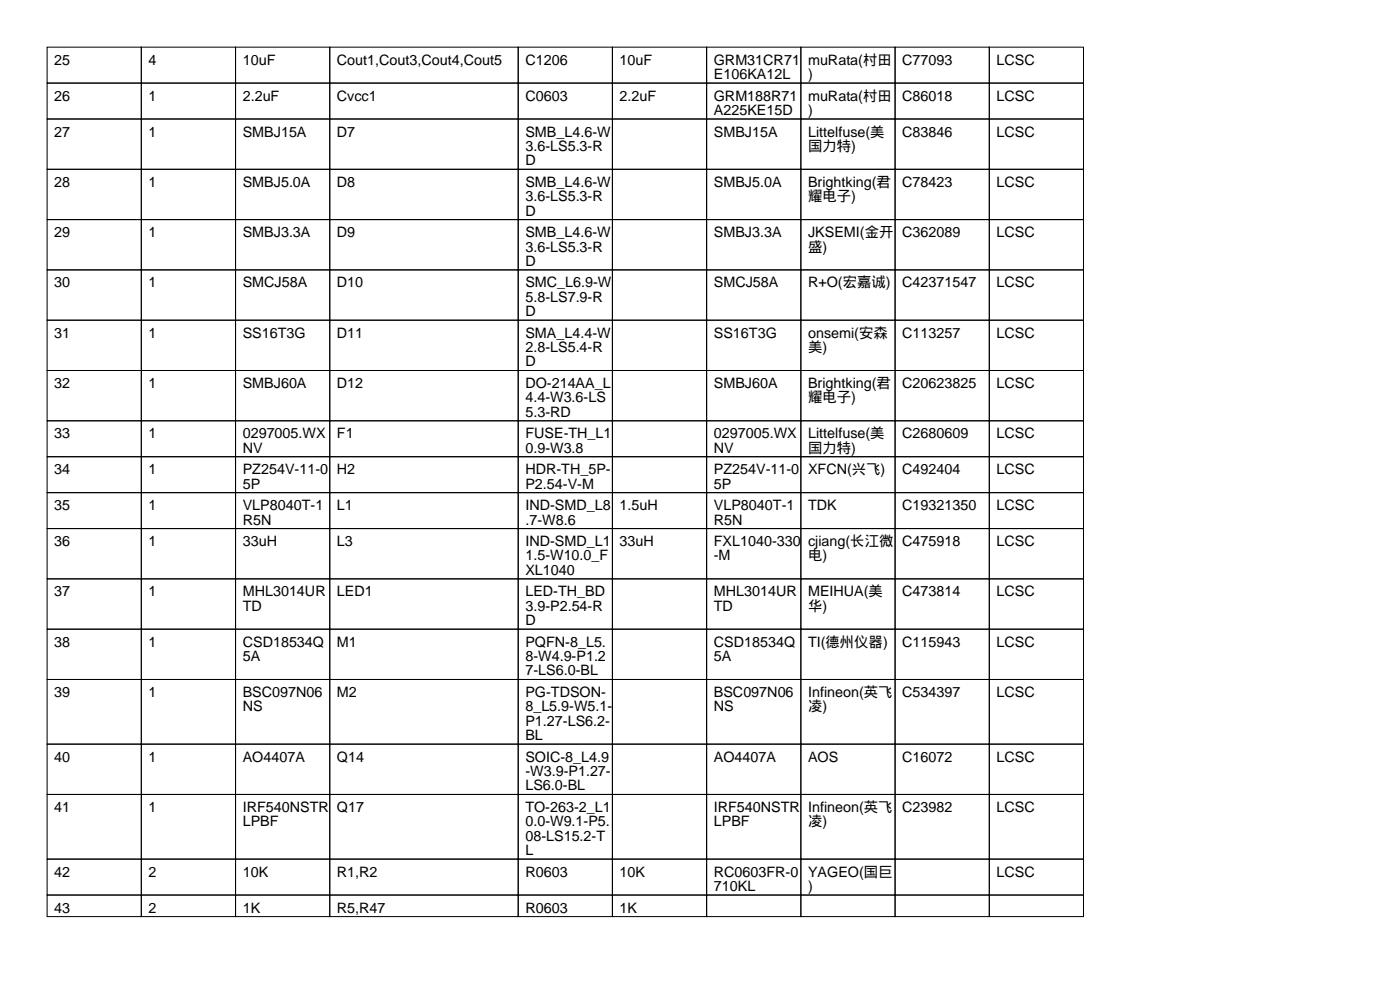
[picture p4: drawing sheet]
<svg xmlns="http://www.w3.org/2000/svg" width="297mm" height="210mm" viewBox="0 0 297 210" stroke-linecap="round" stroke-linejoin="round" font-family="sans-serif">
<defs><g id="words">
<g font-size="3">
<text x="11.5" y="13.7">25</text>
<text x="31.5" y="13.7">4</text>
<text x="51.5" y="13.7">10uF</text>
<text x="71.5" y="13.7">Cout1,Cout3,Cout4,Cout5</text>
<text x="111.5" y="13.7">C1206</text>
<text x="131.5" y="13.7">10uF</text>
<text x="151.5" y="13.7">GRM31CR71</text>
<text x="151.5" y="16.8">E106KA12L</text>
<text x="171.5" y="13.7">muRata(村田</text>
<text x="171.5" y="16.8">)</text>
<text x="191.5" y="13.7">C77093</text>
<text x="211.5" y="13.7">LCSC</text>
<text x="11.5" y="21.3">26</text>
<text x="31.5" y="21.3">1</text>
<text x="51.5" y="21.3">2.2uF</text>
<text x="71.5" y="21.3">Cvcc1</text>
<text x="111.5" y="21.3">C0603</text>
<text x="131.5" y="21.3">2.2uF</text>
<text x="151.5" y="21.3">GRM188R71</text>
<text x="171.5" y="21.3">muRata(村田</text>
<text x="191.5" y="21.3">C86018</text>
<text x="211.5" y="21.3">LCSC</text>
<text x="11.5" y="29">27</text>
<text x="31.5" y="29">1</text>
<text x="51.5" y="29">SMBJ15A</text>
<text x="71.5" y="29">D7</text>
<text x="111.5" y="29">SMB_L4.6-W</text>
<text x="151.5" y="24.4">A225KE15D</text>
<text x="151.5" y="29">SMBJ15A</text>
<text x="171.5" y="24.4">)</text>
<text x="171.5" y="29">Littelfuse(美</text>
<text x="191.5" y="29">C83846</text>
<text x="211.5" y="29">LCSC</text>
<text x="111.5" y="32">3.6-LS5.3-R</text>
<text x="111.5" y="35.1">D</text>
<text x="171.5" y="32">国力特)</text>
<text x="11.5" y="39.6">28</text>
<text x="31.5" y="39.6">1</text>
<text x="51.5" y="39.6">SMBJ5.0A</text>
<text x="71.5" y="39.6">D8</text>
<text x="111.5" y="39.6">SMB_L4.6-W</text>
<text x="151.5" y="39.6">SMBJ5.0A</text>
<text x="171.5" y="39.6">Brightking(君</text>
<text x="191.5" y="39.6">C78423</text>
<text x="211.5" y="39.6">LCSC</text>
<text x="111.5" y="42.7">3.6-LS5.3-R</text>
<text x="111.5" y="45.7">D</text>
<text x="171.5" y="42.7">耀电子)</text>
<text x="11.5" y="50.3">29</text>
<text x="31.5" y="50.3">1</text>
<text x="51.5" y="50.3">SMBJ3.3A</text>
<text x="71.5" y="50.3">D9</text>
<text x="111.5" y="50.3">SMB_L4.6-W</text>
<text x="111.5" y="53.3">3.6-LS5.3-R</text>
<text x="151.5" y="50.3">SMBJ3.3A</text>
<text x="171.5" y="50.3">JKSEMI(金开</text>
<text x="171.5" y="53.3">盛)</text>
<text x="191.5" y="50.3">C362089</text>
<text x="211.5" y="50.3">LCSC</text>
<text x="111.5" y="56.4">D</text>
<text x="11.5" y="61">30</text>
<text x="31.5" y="61">1</text>
<text x="51.5" y="61">SMCJ58A</text>
<text x="71.5" y="61">D10</text>
<text x="111.5" y="61">SMC_L6.9-W</text>
<text x="111.5" y="64">5.8-LS7.9-R</text>
<text x="151.5" y="61">SMCJ58A</text>
<text x="171.5" y="61">R+O(宏嘉诚)</text>
<text x="191.5" y="61">C42371547</text>
<text x="211.5" y="61">LCSC</text>
<text x="11.5" y="71.6">31</text>
<text x="31.5" y="71.6">1</text>
<text x="51.5" y="71.6">SS16T3G</text>
<text x="71.5" y="71.6">D11</text>
<text x="111.5" y="67.1">D</text>
<text x="111.5" y="71.6">SMA_L4.4-W</text>
<text x="151.5" y="71.6">SS16T3G</text>
<text x="171.5" y="71.6">onsemi(安森</text>
<text x="191.5" y="71.6">C113257</text>
<text x="211.5" y="71.6">LCSC</text>
<text x="111.5" y="74.7">2.8-LS5.4-R</text>
<text x="111.5" y="77.7">D</text>
<text x="171.5" y="74.7">美)</text>
<text x="11.5" y="82.3">32</text>
<text x="31.5" y="82.3">1</text>
<text x="51.5" y="82.3">SMBJ60A</text>
<text x="71.5" y="82.3">D12</text>
<text x="111.5" y="82.3">DO-214AA_L</text>
<text x="151.5" y="82.3">SMBJ60A</text>
<text x="171.5" y="82.3">Brightking(君</text>
<text x="191.5" y="82.3">C20623825</text>
<text x="211.5" y="82.3">LCSC</text>
<text x="111.5" y="85.3">4.4-W3.6-LS</text>
<text x="111.5" y="88.4">5.3-RD</text>
<text x="171.5" y="85.3">耀电子)</text>
<text x="11.5" y="93">33</text>
<text x="31.5" y="93">1</text>
<text x="51.5" y="93">0297005.WX</text>
<text x="71.5" y="93">F1</text>
<text x="111.5" y="93">FUSE-TH_L1</text>
<text x="151.5" y="93">0297005.WX</text>
<text x="171.5" y="93">Littelfuse(美</text>
<text x="191.5" y="93">C2680609</text>
<text x="211.5" y="93">LCSC</text>
<text x="11.5" y="100.6">34</text>
<text x="31.5" y="100.6">1</text>
<text x="51.5" y="96">NV</text>
<text x="51.5" y="100.6">PZ254V-11-0</text>
<text x="71.5" y="100.6">H2</text>
<text x="111.5" y="96">0.9-W3.8</text>
<text x="111.5" y="100.6">HDR-TH_5P-</text>
<text x="151.5" y="96">NV</text>
<text x="151.5" y="100.6">PZ254V-11-0</text>
<text x="171.5" y="96">国力特)</text>
<text x="171.5" y="100.6">XFCN(兴飞)</text>
<text x="191.5" y="100.6">C492404</text>
<text x="211.5" y="100.6">LCSC</text>
<text x="51.5" y="103.6">5P</text>
<text x="111.5" y="103.6">P2.54-V-M</text>
<text x="151.5" y="103.6">5P</text>
<text x="11.5" y="108.2">35</text>
<text x="31.5" y="108.2">1</text>
<text x="51.5" y="108.2">VLP8040T-1</text>
<text x="51.5" y="111.3">R5N</text>
<text x="71.5" y="108.2">L1</text>
<text x="111.5" y="108.2">IND-SMD_L8</text>
<text x="111.5" y="111.3">.7-W8.6</text>
<text x="131.5" y="108.2">1.5uH</text>
<text x="151.5" y="108.2">VLP8040T-1</text>
<text x="151.5" y="111.3">R5N</text>
<text x="171.5" y="108.2">TDK</text>
<text x="191.5" y="108.2">C19321350</text>
<text x="211.5" y="108.2">LCSC</text>
<text x="11.5" y="115.8">36</text>
<text x="31.5" y="115.8">1</text>
<text x="51.5" y="115.8">33uH</text>
<text x="71.5" y="115.8">L3</text>
<text x="111.5" y="115.8">IND-SMD_L1</text>
<text x="111.5" y="118.9">1.5-W10.0_F</text>
<text x="131.5" y="115.8">33uH</text>
<text x="151.5" y="115.8">FXL1040-330</text>
<text x="151.5" y="118.9">-M</text>
<text x="171.5" y="115.8">cjiang(长江微</text>
<text x="171.5" y="118.9">电)</text>
<text x="191.5" y="115.8">C475918</text>
<text x="211.5" y="115.8">LCSC</text>
<text x="111.5" y="121.9">XL1040</text>
<text x="11.5" y="126.5">37</text>
<text x="31.5" y="126.5">1</text>
<text x="51.5" y="126.5">MHL3014UR</text>
<text x="51.5" y="129.5">TD</text>
<text x="71.5" y="126.5">LED1</text>
<text x="111.5" y="126.5">LED-TH_BD</text>
<text x="111.5" y="129.5">3.9-P2.54-R</text>
<text x="151.5" y="126.5">MHL3014UR</text>
<text x="151.5" y="129.5">TD</text>
<text x="171.5" y="126.5">MEIHUA(美</text>
<text x="171.5" y="129.5">华)</text>
<text x="191.5" y="126.5">C473814</text>
<text x="211.5" y="126.5">LCSC</text>
<text x="11.5" y="137.2">38</text>
<text x="31.5" y="137.2">1</text>
<text x="51.5" y="137.2">CSD18534Q</text>
<text x="71.5" y="137.2">M1</text>
<text x="111.5" y="132.6">D</text>
<text x="111.5" y="137.2">PQFN-8_L5.</text>
<text x="151.5" y="137.2">CSD18534Q</text>
<text x="171.5" y="137.2">TI(德州仪器)</text>
<text x="191.5" y="137.2">C115943</text>
<text x="211.5" y="137.2">LCSC</text>
<text x="51.5" y="140.2">5A</text>
<text x="111.5" y="140.2">8-W4.9-P1.2</text>
<text x="111.5" y="143.3">7-LS6.0-BL</text>
<text x="151.5" y="140.2">5A</text>
<text x="11.5" y="147.8">39</text>
<text x="31.5" y="147.8">1</text>
<text x="51.5" y="147.8">BSC097N06</text>
<text x="71.5" y="147.8">M2</text>
<text x="111.5" y="147.8">PG-TDSON-</text>
<text x="151.5" y="147.8">BSC097N06</text>
<text x="171.5" y="147.8">Infineon(英飞</text>
<text x="191.5" y="147.8">C534397</text>
<text x="211.5" y="147.8">LCSC</text>
<text x="51.5" y="150.9">NS</text>
<text x="111.5" y="150.9">8_L5.9-W5.1-</text>
<text x="111.5" y="153.9">P1.27-LS6.2-</text>
<text x="151.5" y="150.9">NS</text>
<text x="171.5" y="150.9">凌)</text>
<text x="11.5" y="161.5">40</text>
<text x="31.5" y="161.5">1</text>
<text x="51.5" y="161.5">AO4407A</text>
<text x="71.5" y="161.5">Q14</text>
<text x="111.5" y="157">BL</text>
<text x="111.5" y="161.5">SOIC-8_L4.9</text>
<text x="151.5" y="161.5">AO4407A</text>
<text x="171.5" y="161.5">AOS</text>
<text x="191.5" y="161.5">C16072</text>
<text x="211.5" y="161.5">LCSC</text>
<text x="111.5" y="164.6">-W3.9-P1.27-</text>
<text x="111.5" y="167.6">LS6.0-BL</text>
<text x="11.5" y="172.2">41</text>
<text x="31.5" y="172.2">1</text>
<text x="51.5" y="172.2">IRF540NSTR</text>
<text x="71.5" y="172.2">Q17</text>
<text x="111.5" y="172.2">TO-263-2_L1</text>
<text x="151.5" y="172.2">IRF540NSTR</text>
<text x="171.5" y="172.2">Infineon(英飞</text>
<text x="191.5" y="172.2">C23982</text>
<text x="211.5" y="172.2">LCSC</text>
<text x="51.5" y="175.3">LPBF</text>
<text x="111.5" y="175.3">0.0-W9.1-P5.</text>
<text x="111.5" y="178.3">08-LS15.2-T</text>
<text x="151.5" y="175.3">LPBF</text>
<text x="171.5" y="175.3">凌)</text>
<text x="11.5" y="185.9">42</text>
<text x="31.5" y="185.9">2</text>
<text x="51.5" y="185.9">10K</text>
<text x="71.5" y="185.9">R1,R2</text>
<text x="111.5" y="181.4">L</text>
<text x="111.5" y="185.9">R0603</text>
<text x="131.5" y="185.9">10K</text>
<text x="151.5" y="185.9">RC0603FR-0</text>
<text x="171.5" y="185.9">YAGEO(国巨</text>
<text x="211.5" y="185.9">LCSC</text>
<text x="151.5" y="189">710KL</text>
<text x="171.5" y="189">)</text>
<text x="11.5" y="193.6">43</text>
<text x="31.5" y="193.6">2</text>
<text x="51.5" y="193.6">1K</text>
<text x="71.5" y="193.6">R5,R47</text>
<text x="111.5" y="193.6">R0603</text>
<text x="131.5" y="193.6">1K</text>
</g>
</g></defs>
<g fill="none" stroke="#000" stroke-width=".21">
<path d="M10 10h20v7.6h-20zM10 17.6h20v7.6h-20zM30 10h20v7.6h-20zM30 17.6h20v7.6h-20zM50 10h20v7.6h-20zM50 17.6h20v7.6h-20zM70 10h40v7.6h-40zM70 17.6h40v7.6h-40zM110 10h20v7.6h-20zM110 17.6h20v7.6h-20zM130 10h20v7.6h-20zM130 17.6h20v7.6h-20z"/>
<path d="M150 10h20v7.6h-20zM150 17.6h20v7.6h-20zM170 10h20v7.6h-20zM170 17.6h20v7.6h-20zM190 10h20v7.6h-20zM190 17.6h20v7.6h-20zM210 10h20v7.6h-20zM210 17.6h20v7.6h-20zM10 25.2h20v10.7h-20zM10 35.9h20v10.7h-20zM30 25.2h20v10.7h-20zM30 35.9h20v10.7h-20z"/>
<path d="M50 25.2h20v10.7h-20zM50 35.9h20v10.7h-20zM70 25.2h40v10.7h-40zM70 35.9h40v10.7h-40zM110 25.2h20v10.7h-20zM110 35.9h20v10.7h-20zM130 25.2h20v10.7h-20zM130 35.9h20v10.7h-20zM150 25.2h20v10.7h-20zM150 35.9h20v10.7h-20zM170 25.2h20v10.7h-20zM170 35.9h20v10.7h-20z"/>
<path d="M190 25.2h20v10.7h-20zM190 35.9h20v10.7h-20zM210 25.2h20v10.7h-20zM210 35.9h20v10.7h-20zM10 46.6h20v10.6h-20zM10 57.2h20v10.7h-20zM30 46.6h20v10.6h-20zM30 57.2h20v10.7h-20zM50 46.6h20v10.6h-20zM50 57.2h20v10.7h-20zM70 46.6h40v10.6h-40zM70 57.2h40v10.7h-40z"/>
<path d="M110 46.6h20v10.6h-20zM110 57.2h20v10.7h-20zM130 46.6h20v10.6h-20zM130 57.2h20v10.7h-20zM150 46.6h20v10.6h-20zM150 57.2h20v10.7h-20zM170 46.6h20v10.6h-20zM170 57.2h20v10.7h-20zM190 46.6h20v10.6h-20zM190 57.2h20v10.7h-20zM210 46.6h20v10.6h-20zM210 57.2h20v10.7h-20z"/>
<path d="M10 67.9h20v10.7h-20zM10 78.6h20v10.6h-20zM30 67.9h20v10.7h-20zM30 78.6h20v10.6h-20zM50 67.9h20v10.7h-20zM50 78.6h20v10.6h-20zM70 67.9h40v10.7h-40zM70 78.6h40v10.6h-40zM110 67.9h20v10.7h-20zM110 78.6h20v10.6h-20zM130 67.9h20v10.7h-20zM130 78.6h20v10.6h-20z"/>
<path d="M150 67.9h20v10.7h-20zM150 78.6h20v10.6h-20zM170 67.9h20v10.7h-20zM170 78.6h20v10.6h-20zM190 67.9h20v10.7h-20zM190 78.6h20v10.6h-20zM210 67.9h20v10.7h-20zM210 78.6h20v10.6h-20zM10 89.2h20v7.7h-20zM10 96.9h20v7.6h-20zM30 89.2h20v7.7h-20zM30 96.9h20v7.6h-20z"/>
<path d="M50 89.2h20v7.7h-20zM50 96.9h20v7.6h-20zM70 89.2h40v7.7h-40zM70 96.9h40v7.6h-40zM110 89.2h20v7.7h-20zM110 96.9h20v7.6h-20zM130 89.2h20v7.7h-20zM130 96.9h20v7.6h-20zM150 89.2h20v7.7h-20zM150 96.9h20v7.6h-20zM170 89.2h20v7.7h-20zM170 96.9h20v7.6h-20z"/>
<path d="M190 89.2h20v7.7h-20zM190 96.9h20v7.6h-20zM210 89.2h20v7.7h-20zM210 96.9h20v7.6h-20zM10 104.5h20v7.6h-20zM10 112.1h20v10.7h-20zM30 104.5h20v7.6h-20zM30 112.1h20v10.7h-20zM50 104.5h20v7.6h-20zM50 112.1h20v10.7h-20zM70 104.5h40v7.6h-40zM70 112.1h40v10.7h-40z"/>
<path d="M110 104.5h20v7.6h-20zM110 112.1h20v10.7h-20zM130 104.5h20v7.6h-20zM130 112.1h20v10.7h-20zM150 104.5h20v7.6h-20zM150 112.1h20v10.7h-20zM170 104.5h20v7.6h-20zM170 112.1h20v10.7h-20zM190 104.5h20v7.6h-20zM190 112.1h20v10.7h-20zM210 104.5h20v7.6h-20zM210 112.1h20v10.7h-20z"/>
<path d="M10 122.8h20v10.6h-20zM10 133.4h20v10.7h-20zM30 122.8h20v10.6h-20zM30 133.4h20v10.7h-20zM50 122.8h20v10.6h-20zM50 133.4h20v10.7h-20zM70 122.8h40v10.6h-40zM70 133.4h40v10.7h-40zM110 122.8h20v10.6h-20zM110 133.4h20v10.7h-20zM130 122.8h20v10.6h-20zM130 133.4h20v10.7h-20z"/>
<path d="M150 122.8h20v10.6h-20zM150 133.4h20v10.7h-20zM170 122.8h20v10.6h-20zM170 133.4h20v10.7h-20zM190 122.8h20v10.6h-20zM190 133.4h20v10.7h-20zM210 122.8h20v10.6h-20zM210 133.4h20v10.7h-20zM10 144.1h20v13.7h-20zM10 157.8h20v10.7h-20zM30 144.1h20v13.7h-20zM30 157.8h20v10.7h-20z"/>
<path d="M50 144.1h20v13.7h-20zM50 157.8h20v10.7h-20zM70 144.1h40v13.7h-40zM70 157.8h40v10.7h-40zM110 144.1h20v13.7h-20zM110 157.8h20v10.7h-20zM130 144.1h20v13.7h-20zM130 157.8h20v10.7h-20zM150 144.1h20v13.7h-20zM150 157.8h20v10.7h-20zM170 144.1h20v13.7h-20zM170 157.8h20v10.7h-20z"/>
<path d="M190 144.1h20v13.7h-20zM190 157.8h20v10.7h-20zM210 144.1h20v13.7h-20zM210 157.8h20v10.7h-20zM10 168.5h20v13.7h-20zM30 168.5h20v13.7h-20zM50 168.5h20v13.7h-20zM70 168.5h40v13.7h-40zM110 168.5h20v13.7h-20zM130 168.5h20v13.7h-20zM150 168.5h20v13.7h-20zM170 168.5h20v13.7h-20z"/>
<path d="M190 168.5h20v13.7h-20zM210 168.5h20v13.7h-20zM10 182.2h20v7.6h-20zM10 189.8h20v4.6h-20zM30 182.2h20v7.6h-20zM30 189.8h20v4.6h-20zM50 182.2h20v7.6h-20zM50 189.8h20v4.6h-20zM70 182.2h40v7.6h-40zM70 189.8h40v4.6h-40zM110 182.2h20v7.6h-20zM110 189.8h20v4.6h-20z"/>
<path d="M130 182.2h20v7.6h-20zM130 189.8h20v4.6h-20zM150 182.2h20v7.6h-20zM150 189.8h20v4.6h-20zM170 182.2h20v7.6h-20zM170 189.8h20v4.6h-20zM190 182.2h20v7.6h-20zM190 189.8h20v4.6h-20zM210 182.2h20v7.6h-20zM210 189.8h20v4.6h-20z"/>
</g>
<use href="#words"/>
</svg>
